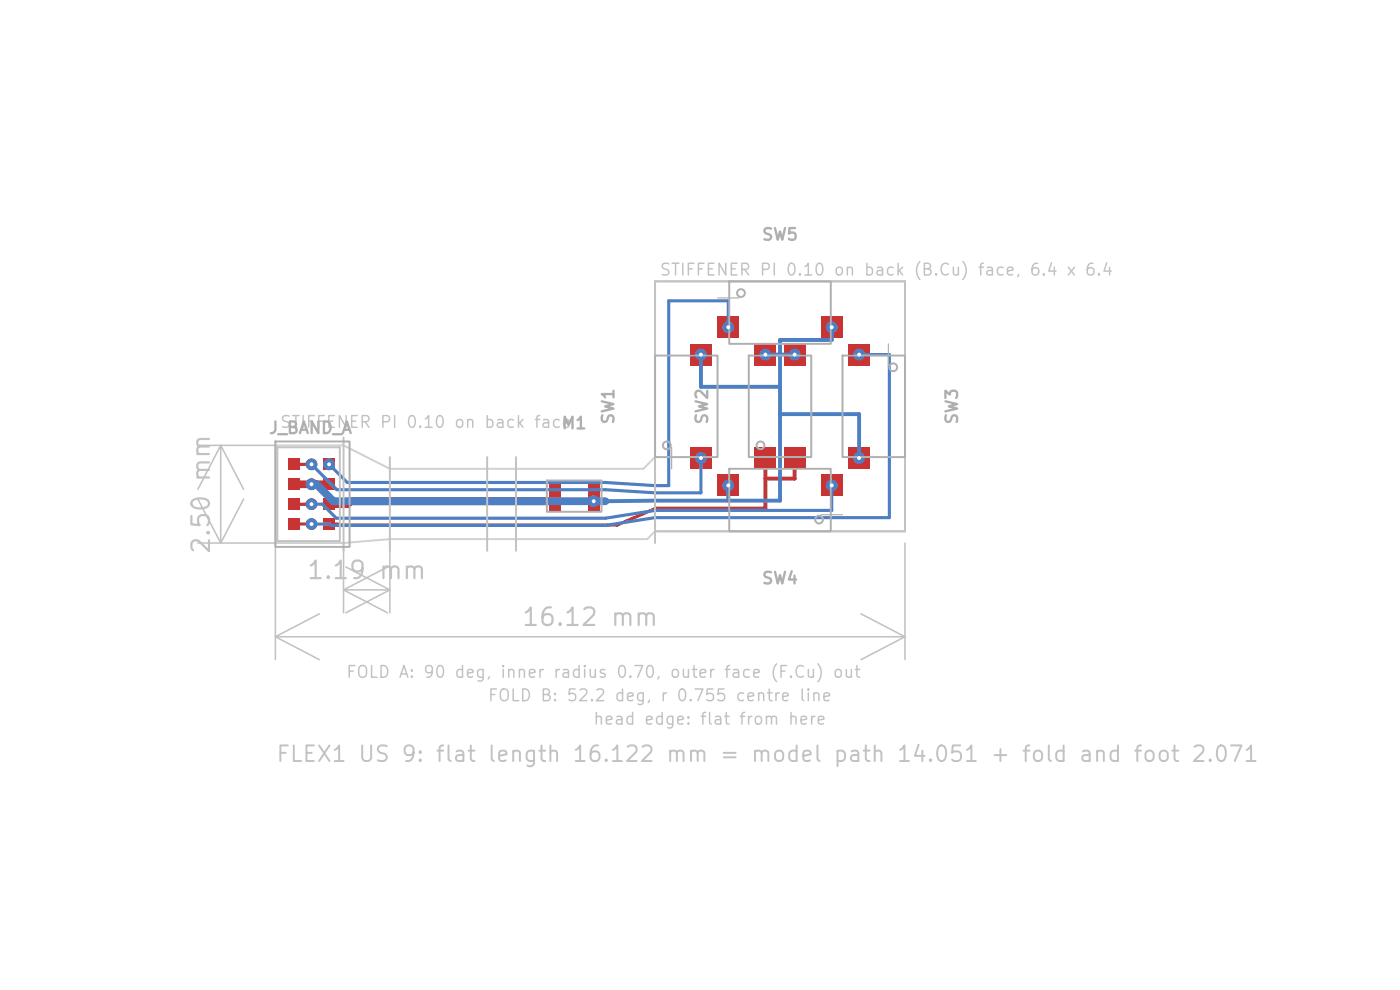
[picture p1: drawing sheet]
<svg xmlns="http://www.w3.org/2000/svg" width="297mm" height="210mm" viewBox="0 0 297 210" stroke-linecap="round" stroke-linejoin="round" font-family="sans-serif">
<defs><g id="words">
<g font-size="3.7" fill="#c2c2c2">
<text x="45.5" y="117.8" transform="rotate(-90 45.5 117.8)">2.50 mm</text>
<text x="64.8" y="123.8">1.19 mm</text>
<text x="110.5" y="133.7">16.12 mm</text>
</g>
<text font-size="3.3" fill="#c2c2c2" x="58.4" y="162.4">FLEX1 US 9: flat length 16.122 mm = model path 14.051 + fold and foot 2.071</text>
<g font-size="2.5" fill="#afafaf">
<text x="161.4" y="51.6">SW5</text>
<text x="56.9" y="92.6">J_BAND_A</text>
<text x="119" y="91.6">M1</text>
<text x="130.9" y="90.2" transform="rotate(-90 130.9 90.2)">SW1</text>
<text x="150.8" y="90.2" transform="rotate(-90 150.8 90.2)">SW2</text>
<text x="203.8" y="90.2" transform="rotate(-90 203.8 90.2)">SW3</text>
<text x="161.4" y="124.5">SW4</text>
</g>
<g font-size="2.5" fill="#c2c2c2">
<text x="139.7" y="59.1">STIFFENER PI 0.10 on back (B.Cu) face, 6.4 x 6.4</text>
<text x="59.2" y="91.4">STIFFENER PI 0.10 on back face</text>
<text x="73.3" y="144.4">FOLD A: 90 deg, inner radius 0.70, outer face (F.Cu) out</text>
<text x="103.3" y="149.4">FOLD B: 52.2 deg, r 0.755 centre line</text>
<text x="125.7" y="154.4">head edge: flat from here</text>
</g>
</g></defs>
<g fill="#c83434">
<path d="M160.1 94.9h4.5v4.5h-4.5z"/>
<path d="M160.1 72.9h4.5v4.6h-4.5z"/>
<path d="M166.3 94.9h4.6v4.5h-4.6z"/>
<path d="M166.3 72.9h4.6v4.6h-4.6z"/>
<path d="M174.2 100.7h4.5v4.5h-4.5z"/>
<path d="M152.2 100.7h4.6v4.5h-4.6z"/>
<path d="M180 72.9h4.5v4.6h-4.5z"/>
<path d="M180 94.9h4.5v4.5h-4.5z"/>
<path d="M146.4 94.9h4.6v4.5h-4.6z"/>
<path d="M146.4 72.9h4.6v4.6h-4.6z"/>
<path d="M152.2 67.1h4.6v4.6h-4.6z"/>
<path d="M174.2 67.1h4.5v4.6h-4.5z"/>
<path d="M116.4 101.9h2.5v6.7h-2.5z"/>
<path d="M124.7 101.9h2.5v6.7h-2.5z"/>
<path d="M61.1 97.3h2.5v2.4h-2.5z"/>
<path d="M61.1 109.9h2.5v2.5h-2.5z"/>
<path d="M61.1 105.7h2.5v2.5h-2.5z"/>
<path d="M68.6 97.3h2.5v2.4h-2.5z"/>
<path d="M68.6 109.9h2.5v2.5h-2.5z"/>
<path d="M61.1 101.5h2.5v2.5h-2.5z"/>
<path d="M68.6 105.7h2.5v2.5h-2.5z"/>
<path d="M68.6 101.5h2.5v2.5h-2.5z"/>
<circle cx="148.7" cy="97.2" r="1.24"/>
<circle cx="66.1" cy="98.5" r="1.24"/>
<circle cx="182.3" cy="75.2" r="1.24"/>
<circle cx="66.1" cy="111.2" r="1.24"/>
<circle cx="66.1" cy="106.9" r="1.24"/>
<circle cx="176.5" cy="103" r="1.24"/>
<circle cx="69.8" cy="98.5" r="1.24"/>
<circle cx="154.5" cy="69.4" r="1.24"/>
<circle cx="176.5" cy="69.4" r="1.24"/>
<circle cx="162.4" cy="75.2" r="1.24"/>
<circle cx="66.1" cy="102.7" r="1.24"/>
<circle cx="154.5" cy="103" r="1.24"/>
<circle cx="125.9" cy="106.3" r="1.24"/>
<circle cx="148.7" cy="75.2" r="1.24"/>
<circle cx="182.3" cy="97.2" r="1.24"/>
<circle cx="168.6" cy="75.2" r="1.24"/>
</g>
<path d="M62.4 98.5h3.7M62.4 111.2h3.7M62.4 106.9h3.7M62.4 102.7h3.7M139 107.9l-8.1 3.5h-59l-.2-.2h-1.9" fill="none" stroke="#c83434" stroke-width=".66"/>
<path d="M162.4 97.2v10.7h-23.4M168.6 97.2v4.3h-6.2" fill="none" stroke="#c83434" stroke-width=".83"/>
<path d="M62.4 102.7h7.4M117.7 106.3h-43.3l-.7 .6h-3.9" fill="none" stroke="#c83434" stroke-width="1.7"/>
<g fill="#4d7fc4">
<circle cx="148.7" cy="97.2" r="1.24"/>
<circle cx="66.1" cy="98.5" r="1.24"/>
<circle cx="182.3" cy="75.2" r="1.24"/>
<circle cx="66.1" cy="111.2" r="1.24"/>
<circle cx="66.1" cy="106.9" r="1.24"/>
<circle cx="176.5" cy="103" r="1.24"/>
<circle cx="69.8" cy="98.5" r="1.24"/>
<circle cx="154.5" cy="69.4" r="1.24"/>
<circle cx="176.5" cy="69.4" r="1.24"/>
<circle cx="162.4" cy="75.2" r="1.24"/>
<circle cx="66.1" cy="102.7" r="1.24"/>
<circle cx="154.5" cy="103" r="1.24"/>
<circle cx="125.9" cy="106.3" r="1.24"/>
<circle cx="148.7" cy="75.2" r="1.24"/>
<circle cx="182.3" cy="97.2" r="1.24"/>
<circle cx="168.6" cy="75.2" r="1.24"/>
</g>
<path d="M154.5 69.4v-5.6h-12.6v39.2h-2.9l-10.6-.7h-54.7l-3.9-3.8M182.3 75.2h6.4v34.6h-49.7l-10.6 1.7h-58.1l-.3-.3h-3.9M148.7 97.2v7.3h-9.7l-10.6-.6h-56.9l-5.4-5.4M176.5 103v5.3h-37.5l-10.6 1.6h-57.1l-2.9-3h-2.3" fill="none" stroke="#4d7fc4" stroke-width=".66"/>
<path d="M148.7 75.2v6.9h16.8M162.4 75.2h6.2M176.5 69.4v2.7h-11v34.1l-37.1 .1M165.5 87.9h16.8v9.3M154.5 103v3.2" fill="none" stroke="#4d7fc4" stroke-width=".83"/>
<path d="M66.1 102.7h1l3.6 3.6h57.7" fill="none" stroke="#4d7fc4" stroke-width="1.7"/>
<path d="M58.4 94.5h14.5l9.8 4.9h53.8l2.5-2.4v-37.3h53v53h-53l-1.7 1.7h-54.6l-9.8 .8h-14.5z" fill="none" stroke="#d0d2cd" stroke-width=".41"/>
<path d="M58.8 94.9h13.3v19.9h-13.3zM72.9 92.8v24M82.7 97v19.8M103.3 97v19.8M109.5 97v19.8M139 112.7h53v-53h-53v55.5" fill="none" stroke="#c2c2c2" stroke-width=".41"/>
<g fill="none" stroke="#c2c2c2" stroke-width=".33">
<path d="M42 94.5h16.4M46.8 94.5v20.7M46.8 94.5l4.9 9.3M46.8 94.5l-4.8 9.3M42 105.9l4.8 9.3M42 115.2h16.4v24.7M51.7 105.9l-4.9 9.3M72.9 115.2v14.8M82.7 115.2v14.8M192 115.2v24.7M58.4 135.1h133.6M58.4 135.1l9.4 4.8"/>
<path d="M67.8 130.2l-9.4 4.9M72.9 125.1h9.8M72.9 125.1l9.3 4.9M73.4 120.3l9.3 4.8M82.2 120.3l-9.3 4.8M82.7 125.1l-9.3 4.9M182.7 130.2l9.3 4.9M192 135.1l-9.3 4.8"/>
</g>
<g fill="none" stroke="#afafaf" stroke-width=".41">
<path d="M154.7 59.7h21.5v13.2h-21.5zM139 75.4h13.2v21.6h-13.2zM158.8 75.4h13.3v21.6h-13.3zM178.7 75.4h13.3v21.6h-13.3zM58.4 93.6h15.8v22.4h-15.8zM154.7 99.4h21.5v13.3h-21.5zM116 101.9h11.6v6.7h-11.6z"/>
<circle cx="157.2" cy="62.2" r=".83"/>
<circle cx="189.5" cy="77.9" r=".83"/>
<circle cx="141.5" cy="94.5" r=".83"/>
<circle cx="161.3" cy="94.5" r=".83"/>
<circle cx="173.8" cy="110.2" r=".83"/>
</g>
<path d="M152.2 63.2h4.6M188.5 72.9v4.6M142.5 94.9v4.5M174.2 109.2h4.5" fill="none" stroke="#afafaf" stroke-width=".25"/>
<g fill="#fff">
<circle cx="148.7" cy="97.2" r=".41"/>
<circle cx="66.1" cy="98.5" r=".41"/>
<circle cx="182.3" cy="75.2" r=".41"/>
<circle cx="66.1" cy="111.2" r=".41"/>
<circle cx="66.1" cy="106.9" r=".41"/>
<circle cx="176.5" cy="103" r=".41"/>
<circle cx="69.8" cy="98.5" r=".41"/>
<circle cx="154.5" cy="69.4" r=".41"/>
<circle cx="176.5" cy="69.4" r=".41"/>
<circle cx="162.4" cy="75.2" r=".41"/>
<circle cx="66.1" cy="102.7" r=".41"/>
<circle cx="154.5" cy="103" r=".41"/>
<circle cx="125.9" cy="106.3" r=".41"/>
<circle cx="148.7" cy="75.2" r=".41"/>
<circle cx="182.3" cy="97.2" r=".41"/>
<circle cx="168.6" cy="75.2" r=".41"/>
</g>
<use href="#words"/>
</svg>
